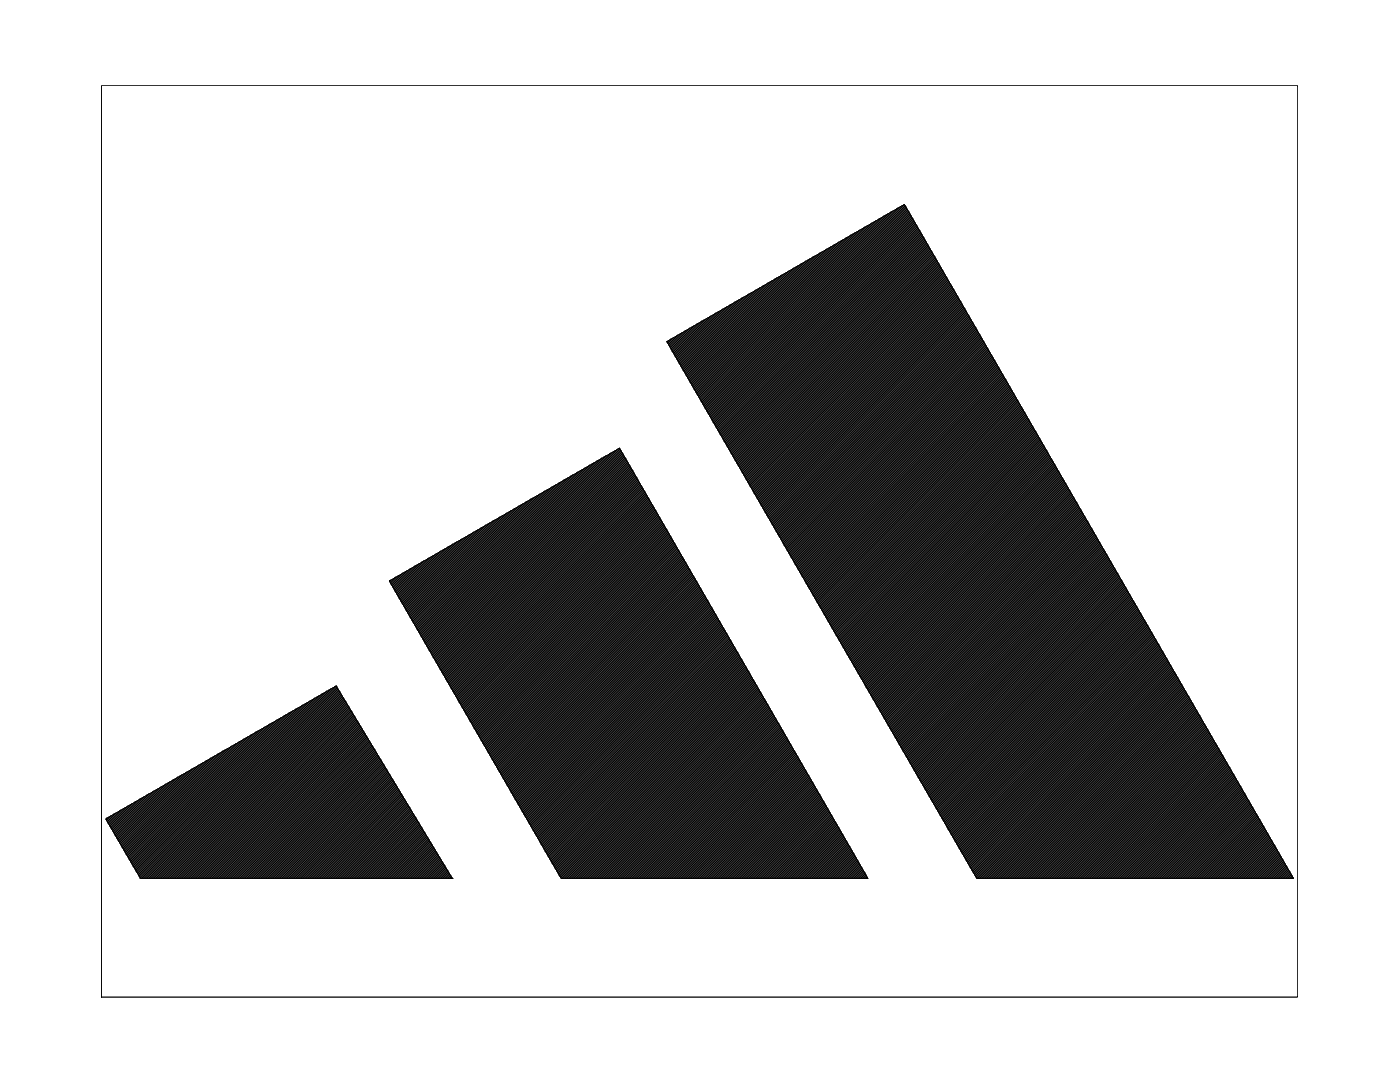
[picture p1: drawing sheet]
<svg xmlns="http://www.w3.org/2000/svg" width="279mm" height="216mm" viewBox="0 0 279 216" stroke-linecap="round" stroke-linejoin="round" font-family="sans-serif">
<!-- layer: 0 -->
<g fill="none" stroke="#000" stroke-width=".25">
<path d="M147.6 59.8l-12.3 12.3M148.4 59.3l-12.9 13M149.2 58.8l-13.6 13.7M150.1 58.4l-14.4 14.3M150.9 57.9l-15.1 15M151.7 57.4l-15.7 15.8M152.5 56.9l-16.4 16.5M153.4 56.5l-17.2 17.1M154.2 56l-17.9 17.8M155 55.5l-18.5 18.5M155.8 55l-19.2 19.3M156.7 54.5l-20 20"/>
<path d="M157.5 54.1l-20.6 20.6M158.3 53.6l-21.3 21.3M159.2 53.1l-22.1 22M160 52.6l-22.7 22.8M160.8 52.2l-23.4 23.4M161.6 51.7l-24.1 24.1M162.5 51.2l-24.9 24.8M163.3 50.7l-25.5 25.5M164.1 50.2l-26.2 26.3M164.9 49.8l-26.9 26.9M165.8 49.3l-27.7 27.6M166.6 48.8l-28.3 28.3"/>
<path d="M167.4 48.3l-29 29.1M168.2 47.9l-29.7 29.7M169.1 47.4l-30.5 30.4M169.9 46.9l-31.1 31.1M170.7 46.4l-31.8 31.9M171.5 46l-32.5 32.5M172.4 45.5l-33.2 33.2M173.2 45l-33.9 33.9M174 44.5l-34.6 34.6M174.8 44l-35.3 35.4M175.7 43.6l-36 36M176.5 43.1l-36.7 36.7"/>
<path d="M177.3 42.6l-37.4 37.4M178.1 42.1l-38 38.1M179 41.7l-38.8 38.8M179.8 41.2l-39.5 39.5M180.5 40.8l-40.1 40.1M180.6 41.1l-40 40M180.8 41.3l-40.1 40M180.9 41.5l-40.1 40.1M181 41.7l-40 40.1M181.2 41.9l-40.1 40.1M181.3 42.2l-40.1 40M181.4 42.4l-40.1 40"/>
<path d="M181.5 42.6l-40 40.1M181.7 42.8l-40.1 40.1M181.8 43.1l-40.1 40M181.9 43.3l-40.1 40M182 43.5l-40 40.1M182.2 43.7l-40.1 40.1M182.3 43.9l-40.1 40.1M182.4 44.2l-40 40M182.5 44.4l-40 40M182.7 44.6l-40.1 40.1M182.8 44.8l-40.1 40.1M182.9 45l-40 40.1"/>
<path d="M183.1 45.3l-40.1 40M183.2 45.5l-40.1 40.1M183.3 45.7l-40 40.1M183.5 45.9l-40.1 40.1M183.6 46.1l-40.1 40.1M183.7 46.4l-40.1 40M183.8 46.6l-40 40.1M184 46.8l-40.1 40.1M184.1 47l-40.1 40.1M184.2 47.2l-40 40.1M184.3 47.5l-40 40M184.5 47.7l-40.1 40.1"/>
<path d="M184.6 47.9l-40.1 40.1M184.7 48.1l-40 40.1M184.9 48.4l-40.1 40M185 48.6l-40.1 40M185.1 48.8l-40.1 40.1M185.2 49l-40 40.1M185.4 49.2l-40.1 40.1M185.5 49.5l-40.1 40M185.6 49.7l-40.1 40M185.7 49.9l-40 40.1M185.9 50.1l-40.1 40.1M186 50.4l-40.1 40"/>
<path d="M186.1 50.6l-40 40M186.3 50.8l-40.1 40.1M186.4 51l-40.1 40.1M186.5 51.2l-40.1 40.1M186.7 51.5l-40.1 40M186.8 51.7l-40.1 40M186.9 51.9l-40.1 40.1M187 52.1l-40 40.1M187.2 52.3l-40.1 40.1M187.3 52.6l-40.1 40M187.4 52.8l-40.1 40.1M187.5 53l-40 40.1"/>
<path d="M187.7 53.2l-40.1 40.1M187.8 53.4l-40.1 40.1M187.9 53.7l-40 40M188.1 53.9l-40.1 40.1M188.2 54.1l-40.1 40.1M188.3 54.3l-40.1 40.1M188.4 54.5l-40 40.1M188.6 54.8l-40.1 40M188.7 55l-40.1 40.1M188.8 55.2l-40.1 40.1M188.9 55.4l-40 40.1M189.1 55.7l-40.1 40"/>
<path d="M189.2 55.9l-40.1 40M189.3 56.1l-40 40.1M189.4 56.3l-40 40.1M189.6 56.6l-40.1 40M189.7 56.8l-40.1 40M189.9 57l-40.1 40M190 57.2l-40.1 40.1M190.1 57.4l-40.1 40.1M190.2 57.7l-40 40M190.4 57.9l-40.1 40M190.5 58.1l-40.1 40.1M190.6 58.3l-40.1 40.1"/>
<path d="M190.7 58.5l-40 40.1M190.9 58.8l-40.1 40M191 59l-40.1 40.1M191.1 59.2l-40 40.1M191.2 59.4l-40 40.1M191.4 59.6l-40.1 40.1M191.5 59.9l-40.1 40M133.1 68.2l47.4-27.4 77.6 134.5h-63.2zM133.5 67.9l-.3 .4M134.4 67.4l-1.1 1.1M135.2 67l-1.8 1.7M136 66.5l-2.5 2.4"/>
<path d="M136.8 66l-3.1 3.2M137.7 65.5l-3.9 3.9M138.5 65l-4.6 4.6M139.3 64.6l-5.2 5.2M140.2 64.1l-6 6M141 63.6l-6.7 6.7M141.8 63.1l-7.4 7.4M142.6 62.7l-8 8M143.5 62.2l-8.8 8.7M144.3 61.7l-9.5 9.5M145.1 61.2l-10.2 10.2M145.9 60.7l-10.8 10.9"/>
<path d="M146.8 60.3l-11.6 11.5M191.6 60.1l-40 40.1M191.8 60.3l-40.1 40.1M191.9 60.5l-40.1 40.1M192 60.7l-40.1 40.1M192.1 61l-40 40M192.3 61.2l-40.1 40.1M192.4 61.4l-40.1 40.1M192.5 61.6l-40.1 40.1M192.6 61.9l-40 40M192.8 62.1l-40.1 40.1M192.9 62.3l-40.1 40.1"/>
<path d="M193 62.5l-40 40.1M193.2 62.7l-40.1 40.1M193.3 63l-40.1 40M193.4 63.2l-40 40.1M193.6 63.4l-40.1 40.1M193.7 63.6l-40.1 40.1M193.8 63.9l-40.1 40M193.9 64.1l-40 40M194.1 64.3l-40.1 40.1M194.2 64.5l-40.1 40.1M194.3 64.7l-40.1 40.1M194.4 65l-40 40"/>
<path d="M194.6 65.2l-40.1 40M194.7 65.4l-40.1 40.1M194.8 65.6l-40 40.1M195 65.8l-40.1 40.1M195.1 66.1l-40.1 40M195.2 66.3l-40.1 40.1M195.3 66.5l-40 40.1M195.5 66.7l-40.1 40.1M195.6 67l-40.1 40M195.7 67.2l-40.1 40M195.8 67.4l-40 40.1M196 67.6l-40.1 40.1"/>
<path d="M196.1 67.8l-40.1 40.1M196.2 68.1l-40 40M196.3 68.3l-40 40.1M196.5 68.5l-40.1 40.1M196.6 68.7l-40.1 40.1M196.8 68.9l-40.1 40.1M196.9 69.2l-40.1 40M197 69.4l-40.1 40.1M197.1 69.6l-40 40.1M197.3 69.8l-40.1 40.1M197.4 70l-40.1 40.1M197.5 70.3l-40.1 40"/>
<path d="M197.6 70.5l-40 40.1M197.8 70.7l-40.1 40.1M197.9 70.9l-40.1 40.1M198 71.2l-40 40M198.1 71.4l-40 40M198.3 71.6l-40.1 40.1M198.4 71.8l-40.1 40.1M198.5 72.1l-40 40M198.7 72.3l-40.1 40M198.8 72.5l-40.1 40M198.9 72.7l-40.1 40.1M199 72.9l-40 40.1"/>
<path d="M199.2 73.2l-40.1 40M199.3 73.4l-40.1 40M199.4 73.6l-40.1 40.1M199.5 73.8l-40 40.1M199.7 74l-40.1 40.1M199.8 74.3l-40.1 40M199.9 74.5l-40 40.1M200.1 74.7l-40.1 40.1M200.2 74.9l-40.1 40.1M200.3 75.1l-40 40.1M200.5 75.4l-40.1 40M200.6 75.6l-40.1 40.1"/>
<path d="M200.7 75.8l-40.1 40.1M200.8 76l-40 40.1M201 76.2l-40.1 40.1M201.1 76.5l-40.1 40M201.2 76.7l-40.1 40.1M201.3 76.9l-40 40.1M201.5 77.1l-40.1 40.1M201.6 77.4l-40.1 40M201.7 77.6l-40 40M201.9 77.8l-40.1 40.1M202 78l-40.1 40.1M202.1 78.2l-40.1 40.1"/>
<path d="M202.2 78.5l-40 40M202.4 78.7l-40.1 40M202.5 78.9l-40.1 40.1M202.6 79.1l-40.1 40.1M202.7 79.4l-40 40M202.9 79.6l-40.1 40M203 79.8l-40.1 40.1M106.1 99.6l-24 23.9M106.9 99.1l-24.7 24.6M107.7 98.6l-25.4 25.4M108.5 98.1l-26 26.1M109.4 97.7l-26.8 26.7"/>
<path d="M110.2 97.2l-27.5 27.4M111 96.7l-28.1 28.2M111.9 96.2l-28.9 28.9M112.7 95.7l-29.6 29.6M113.5 95.3l-30.2 30.2M114.3 94.8l-30.9 31M115.2 94.3l-31.7 31.7M116 93.8l-32.4 32.4M116.8 93.4l-33 33M117.6 92.9l-33.7 33.7M118.5 92.4l-34.5 34.5M119.3 91.9l-35.2 35.2"/>
<path d="M120.1 91.5l-35.8 35.8M120.9 91l-36.5 36.5M121.8 90.5l-37.3 37.2M122.6 90l-37.9 38M123.4 89.5l-38.6 38.7M123.7 89.6l-38.8 38.8M123.9 89.8l-38.9 38.8M124 90l-38.8 38.8M124.1 90.3l-38.8 38.8M124.2 90.5l-38.8 38.8M124.4 90.7l-38.9 38.8M124.5 90.9l-38.8 38.8"/>
<path d="M124.6 91.1l-38.8 38.8M124.7 91.4l-38.8 38.8M124.9 91.6l-38.8 38.8M125 91.8l-38.8 38.8M125.1 92l-38.8 38.8M125.3 92.2l-38.8 38.9M125.4 92.5l-38.8 38.8M125.5 92.7l-38.8 38.8M125.7 92.9l-38.9 38.8M125.8 93.1l-38.8 38.8M125.9 93.3l-38.8 38.9M126 93.6l-38.8 38.8"/>
<path d="M126.2 93.8l-38.9 38.8M126.3 94l-38.8 38.8M126.4 94.2l-38.8 38.9M126.5 94.4l-38.8 38.9M126.7 94.7l-38.9 38.8M126.8 94.9l-38.8 38.8M126.9 95.1l-38.8 38.8M127 95.3l-38.8 38.9M127.2 95.6l-38.8 38.8M127.3 95.8l-38.8 38.8M127.4 96l-38.8 38.8M127.6 96.2l-38.9 38.8"/>
<path d="M127.7 96.4l-38.8 38.9M127.8 96.7l-38.8 38.8M127.9 96.9l-38.8 38.8M128.1 97.1l-38.9 38.8M128.2 97.3l-38.8 38.8M128.3 97.6l-38.8 38.8M128.4 97.8l-38.8 38.8M128.6 98l-38.8 38.8M128.7 98.2l-38.8 38.8M128.8 98.4l-38.8 38.8M129 98.7l-38.8 38.8M129.1 98.9l-38.8 38.8"/>
<path d="M129.2 99.1l-38.8 38.8M129.4 99.3l-38.9 38.8M129.5 99.5l-38.8 38.9M129.6 99.8l-38.8 38.8M129.7 100l-38.8 38.8M203.1 80l-40 40.1M203.2 80.2l-40 40.1M203.4 80.5l-40.1 40M203.5 80.7l-40 40M203.7 80.9l-40.1 40.1M203.8 81.1l-40.1 40.1M203.9 81.3l-40.1 40.1"/>
<path d="M204 81.6l-40 40M204.2 81.8l-40.1 40.1M204.3 82l-40.1 40.1M204.4 82.2l-40.1 40.1M204.5 82.4l-40 40.1M204.7 82.7l-40.1 40M204.8 82.9l-40.1 40.1M204.9 83.1l-40 40.1M205 83.3l-40 40.1M205.2 83.5l-40.1 40.1M205.3 83.8l-40.1 40M205.4 84l-40 40.1"/>
<path d="M205.6 84.2l-40.1 40.1M205.7 84.4l-40.1 40.1M205.8 84.7l-40.1 40M205.9 84.9l-40 40M206.1 85.1l-40.1 40.1M206.2 85.3l-40.1 40.1M206.3 85.5l-40 40.1M206.4 85.8l-40 40M206.6 86l-40.1 40M206.7 86.2l-40.1 40.1M206.8 86.4l-40 40.1M207 86.7l-40.1 40"/>
<path d="M207.1 86.9l-40.1 40M207.2 87.1l-40 40.1M207.4 87.3l-40.1 40.1M207.5 87.5l-40.1 40.1M207.6 87.8l-40.1 40M207.7 88l-40 40M207.9 88.2l-40.1 40.1M208 88.4l-40.1 40.1M208.1 88.6l-40.1 40.1M208.2 88.9l-40 40M208.4 89.1l-40.1 40.1M208.5 89.3l-40.1 40.1"/>
<path d="M208.6 89.5l-40 40.1M208.8 89.7l-40.1 40.1M208.9 90l-40.1 40M209 90.2l-40.1 40.1M209.1 90.4l-40 40.1M209.3 90.6l-40.1 40.1M209.4 90.8l-40.1 40.1M209.5 91.1l-40.1 40M209.6 91.3l-40 40.1M209.8 91.5l-40.1 40.1M209.9 91.7l-40.1 40.1M210 92l-40 40"/>
<path d="M210.2 92.2l-40.1 40M210.3 92.4l-40.1 40.1M210.4 92.6l-40 40.1M210.6 92.9l-40.1 40M210.7 93.1l-40.1 40M210.8 93.3l-40.1 40.1M210.9 93.5l-40 40.1M211.1 93.7l-40.1 40.1M211.2 94l-40.1 40M211.3 94.2l-40.1 40M211.4 94.4l-40 40.1M211.6 94.6l-40.1 40.1"/>
<path d="M211.7 94.8l-40.1 40.1M211.8 95.1l-40 40M211.9 95.3l-40 40.1M212.1 95.5l-40.1 40.1M212.2 95.7l-40.1 40.1M212.3 95.9l-40 40.1M212.5 96.2l-40.1 40M212.6 96.4l-40.1 40.1M212.7 96.6l-40.1 40.1M212.8 96.8l-40 40.1M213 97l-40.1 40.1M213.1 97.3l-40.1 40.1"/>
<path d="M213.2 97.5l-40 40.1M213.3 97.7l-40 40.1M213.5 97.9l-40.1 40.1M213.6 98.2l-40.1 40M213.7 98.4l-40 40.1M213.9 98.6l-40.1 40.1M214 98.8l-40.1 40.1M214.1 99l-40 40.1M214.3 99.3l-40.1 40M214.4 99.5l-40.1 40.1M214.5 99.7l-40.1 40.1M214.6 99.9l-40 40.1"/>
<path d="M77.7 115.9l45.9-26.5 49.6 85.9h-61.2zM78 115.8l-.2 .2M78.8 115.3l-.9 .9M79.6 114.8l-1.6 1.6M80.5 114.3l-2.4 2.4M81.3 113.9l-3 3M82.1 113.4l-3.7 3.7M82.9 112.9l-4.4 4.4M83.8 112.4l-5.2 5.2M84.6 112l-5.8 5.8M85.4 111.5l-6.5 6.5M86.2 111l-7.2 7.2"/>
<path d="M87.1 110.5l-7.9 7.9M87.9 110l-8.6 8.7M88.7 109.6l-9.3 9.3M89.5 109.1l-9.9 10M90.4 108.6l-10.7 10.7M91.2 108.1l-11.4 11.4M92 107.7l-12.1 12.1M92.8 107.2l-12.7 12.8M93.7 106.7l-13.5 13.5M94.5 106.2l-14.2 14.2M95.3 105.8l-14.9 14.9M96.1 105.3l-15.5 15.6"/>
<path d="M97 104.8l-16.3 16.3M97.8 104.3l-17 17M98.6 103.8l-17.7 17.7M99.5 103.4l-18.4 18.4M100.3 102.9l-19.1 19.1M101.1 102.4l-19.8 19.8M101.9 101.9l-20.4 20.5M102.8 101.5l-21.2 21.1M103.6 101l-21.9 21.9M104.4 100.5l-22.6 22.6M105.2 100l-23.2 23.3M129.9 100.2l-38.9 38.8"/>
<path d="M130 100.4l-38.8 38.8M130.1 100.6l-38.8 38.9M130.2 100.9l-38.8 38.8M130.4 101.1l-38.8 38.8M130.5 101.3l-38.8 38.8M130.6 101.5l-38.8 38.9M130.8 101.7l-38.9 38.9M130.9 102l-38.8 38.8M131 102.2l-38.8 38.8M131.1 102.4l-38.8 38.8M131.3 102.6l-38.9 38.9M131.4 102.9l-38.8 38.8"/>
<path d="M131.5 103.1l-38.8 38.8M131.6 103.3l-38.8 38.8M131.8 103.5l-38.8 38.8M131.9 103.7l-38.8 38.9M132 104l-38.8 38.8M132.2 104.2l-38.8 38.8M132.3 104.4l-38.8 38.8M132.4 104.6l-38.8 38.8M132.6 104.9l-38.9 38.8M132.7 105.1l-38.8 38.8M132.8 105.3l-38.8 38.8M132.9 105.5l-38.8 38.8"/>
<path d="M133.1 105.7l-38.9 38.8M133.2 106l-38.8 38.8M133.3 106.2l-38.8 38.8M133.4 106.4l-38.8 38.8M133.6 106.6l-38.9 38.8M133.7 106.8l-38.8 38.9M133.8 107.1l-38.8 38.8M133.9 107.3l-38.8 38.8M134.1 107.5l-38.8 38.8M134.2 107.7l-38.8 38.9M134.3 108l-38.8 38.8M134.5 108.2l-38.9 38.8"/>
<path d="M134.6 108.4l-38.8 38.8M134.7 108.6l-38.8 38.8M134.8 108.8l-38.8 38.9M135 109.1l-38.8 38.8M135.1 109.3l-38.8 38.8M135.2 109.5l-38.8 38.8M135.4 109.7l-38.9 38.8M135.5 109.9l-38.8 38.9M135.6 110.2l-38.8 38.8M135.7 110.4l-38.8 38.8M135.9 110.6l-38.8 38.8M136 110.8l-38.8 38.8"/>
<path d="M136.1 111.1l-38.8 38.8M136.3 111.3l-38.9 38.8M136.4 111.5l-38.8 38.8M136.5 111.7l-38.8 38.8M136.6 111.9l-38.8 38.8M136.8 112.2l-38.9 38.8M136.9 112.4l-38.8 38.8M137 112.6l-38.8 38.8M137.1 112.8l-38.8 38.8M137.3 113.1l-38.8 38.7M137.4 113.3l-38.8 38.8M137.5 113.5l-38.8 38.8"/>
<path d="M137.7 113.7l-38.9 38.8M137.8 113.9l-38.8 38.8M137.9 114.2l-38.8 38.8M138 114.4l-38.8 38.8M138.2 114.6l-38.9 38.8M138.3 114.8l-38.8 38.8M138.4 115l-38.8 38.9M138.5 115.3l-38.8 38.8M138.7 115.5l-38.8 38.8M138.8 115.7l-38.8 38.8M138.9 115.9l-38.8 38.8M139.1 116.1l-38.8 38.9"/>
<path d="M139.2 116.4l-38.8 38.8M139.3 116.6l-38.8 38.8M139.5 116.8l-38.9 38.8M139.6 117l-38.8 38.9M139.7 117.2l-38.8 38.9M139.8 117.5l-38.8 38.8M140 117.7l-38.9 38.8M140.1 117.9l-38.8 38.8M140.2 118.1l-38.8 38.9M140.3 118.4l-38.8 38.8M140.5 118.6l-38.9 38.8M140.6 118.8l-38.8 38.8"/>
<path d="M140.7 119l-38.8 38.8M140.9 119.2l-38.9 38.9M141 119.5l-38.8 38.8M141.1 119.7l-38.8 38.8M141.2 119.9l-38.8 38.8M214.8 100.2l-40.1 40M214.9 100.4l-40.1 40M215 100.6l-40.1 40.1M215.1 100.8l-40 40.1M215.3 101l-40.1 40.1M215.4 101.3l-40.1 40M215.5 101.5l-40 40"/>
<path d="M215.7 101.7l-40.1 40.1M215.8 101.9l-40.1 40.1M215.9 102.2l-40.1 40M216 102.4l-40 40M216.2 102.6l-40.1 40.1M216.3 102.8l-40.1 40.1M216.4 103l-40.1 40.1M216.5 103.3l-40 40M216.7 103.5l-40.1 40M216.8 103.7l-40.1 40.1M216.9 103.9l-40 40.1M217.1 104.1l-40.1 40.1"/>
<path d="M217.2 104.4l-40.1 40M217.3 104.6l-40 40.1M217.5 104.8l-40.1 40.1M217.6 105l-40.1 40.1M217.7 105.2l-40.1 40.1M217.8 105.5l-40 40M218 105.7l-40.1 40.1M218.1 105.9l-40.1 40.1M218.2 106.1l-40.1 40.1M218.3 106.3l-40 40.1M218.5 106.6l-40.1 40M218.6 106.8l-40.1 40.1"/>
<path d="M218.7 107l-40 40.1M218.8 107.2l-40 40.1M219 107.5l-40.1 40M219.1 107.7l-40.1 40M219.2 107.9l-40 40.1M219.4 108.1l-40.1 40.1M219.5 108.4l-40.1 40M219.6 108.6l-40.1 40M219.7 108.8l-40 40M219.9 109l-40.1 40.1M220 109.2l-40.1 40.1M220.1 109.5l-40 40"/>
<path d="M220.3 109.7l-40.1 40M220.4 109.9l-40.1 40.1M220.5 110.1l-40 40.1M220.6 110.3l-40 40.1M220.8 110.6l-40.1 40M220.9 110.8l-40.1 40.1M221 111l-40 40.1M221.2 111.2l-40.1 40.1M221.3 111.4l-40.1 40.1M221.4 111.7l-40.1 40M221.5 111.9l-40 40.1M221.7 112.1l-40.1 40.1"/>
<path d="M221.8 112.3l-40.1 40.1M221.9 112.5l-40.1 40.1M222 112.8l-40 40M222.2 113l-40.1 40.1M222.3 113.2l-40.1 40.1M222.4 113.4l-40 40.1M222.6 113.7l-40.1 40M222.7 113.9l-40.1 40M222.8 114.1l-40.1 40.1M222.9 114.3l-40 40.1M223.1 114.5l-40.1 40.1M223.2 114.8l-40.1 40"/>
<path d="M223.3 115l-40.1 40M223.4 115.2l-40 40.1M223.6 115.4l-40.1 40.1M223.7 115.7l-40.1 40M223.8 115.9l-40 40M224 116.1l-40.1 40M224.1 116.3l-40.1 40.1M224.2 116.5l-40 40.1M224.4 116.8l-40.1 40M224.5 117l-40.1 40M224.6 117.2l-40.1 40.1M224.7 117.4l-40 40.1"/>
<path d="M224.9 117.6l-40.1 40.1M225 117.9l-40.1 40M225.1 118.1l-40.1 40.1M225.2 118.3l-40 40.1M225.4 118.5l-40.1 40.1M225.5 118.7l-40.1 40.1M225.6 119l-40 40M225.7 119.2l-40 40.1M225.9 119.4l-40.1 40.1M226 119.6l-40.1 40.1M226.1 119.8l-40 40.1M61.9 139.8l-34.4 34.5"/>
<path d="M62.8 139.4l-35.2 35.1M63.6 138.9l-35.9 35.9M64.4 138.4l-36.5 36.6M65.2 137.9l-37.2 37.3M66.1 137.5l-37.8 37.8M66.9 137l-38.3 38.3M67.2 137.1l-38.2 38.2M67.3 137.3l-38 38M67.4 137.5l-37.7 37.8M67.6 137.7l-37.6 37.6M67.7 137.9l-37.3 37.4M67.8 138.1l-37.1 37.2"/>
<path d="M68 138.3l-36.9 37M68.1 138.6l-36.7 36.7M68.2 138.8l-36.4 36.5M68.4 139l-36.3 36.3M68.5 139.2l-36 36.1M68.6 139.4l-35.8 35.9M68.8 139.7l-35.6 35.6M68.9 139.9l-35.4 35.4M141.4 120.1l-38.9 38.8M141.5 120.4l-38.8 38.8M141.6 120.6l-38.8 38.8M141.7 120.8l-38.8 38.8"/>
<path d="M141.9 121l-38.8 38.8M142 121.2l-38.8 38.8M142.1 121.5l-38.8 38.8M142.3 121.7l-38.9 38.8M142.4 121.9l-38.8 38.8M142.5 122.1l-38.8 38.8M142.6 122.3l-38.8 38.9M142.8 122.6l-38.8 38.8M142.9 122.8l-38.8 38.8M143 123l-38.8 38.8M143.2 123.2l-38.9 38.9M143.3 123.4l-38.8 38.9"/>
<path d="M143.4 123.7l-38.8 38.8M143.5 123.9l-38.8 38.8M143.7 124.1l-38.9 38.8M143.8 124.3l-38.8 38.9M143.9 124.5l-38.8 38.9M144 124.8l-38.8 38.8M144.2 125l-38.8 38.8M144.3 125.2l-38.8 38.8M144.4 125.4l-38.8 38.9M144.6 125.7l-38.9 38.8M144.7 125.9l-38.8 38.8M144.8 126.1l-38.8 38.8"/>
<path d="M144.9 126.3l-38.8 38.8M145.1 126.6l-38.8 38.8M145.2 126.8l-38.8 38.8M145.3 127l-38.8 38.8M145.5 127.2l-38.9 38.8M145.6 127.4l-38.8 38.8M145.7 127.7l-38.8 38.8M145.8 127.9l-38.8 38.8M146 128.1l-38.8 38.8M146.1 128.3l-38.8 38.8M146.2 128.5l-38.8 38.8M146.4 128.8l-38.9 38.8"/>
<path d="M146.5 129l-38.8 38.8M146.6 129.2l-38.8 38.8M146.7 129.4l-38.8 38.8M146.9 129.6l-38.9 38.9M147 129.9l-38.8 38.8M147.1 130.1l-38.8 38.8M147.2 130.3l-38.8 38.8M147.4 130.5l-38.9 38.9M147.5 130.7l-38.8 38.9M147.6 131l-38.8 38.8M147.8 131.2l-38.9 38.8M147.9 131.4l-38.8 38.8"/>
<path d="M148 131.6l-38.8 38.9M148.1 131.9l-38.8 38.8M148.3 132.1l-38.9 38.8M148.4 132.3l-38.8 38.8M148.5 132.5l-38.8 38.8M148.6 132.7l-38.8 38.9M148.8 133l-38.8 38.8M148.9 133.2l-38.8 38.8M149 133.4l-38.8 38.8M149.2 133.6l-38.9 38.8M149.3 133.9l-38.8 38.8M149.4 134.1l-38.8 38.8"/>
<path d="M149.5 134.3l-38.8 38.8M149.7 134.5l-38.8 38.8M149.8 134.7l-38.8 38.8M149.9 135l-38.8 38.8M150.1 135.2l-38.9 38.8M150.2 135.4l-38.8 38.8M150.3 135.6l-38.8 38.8M150.4 135.8l-38.8 38.9M150.6 136.1l-38.9 38.8M150.7 136.3l-38.8 38.8M150.8 136.5l-38.7 38.8M150.9 136.7l-38.5 38.6"/>
<path d="M151.1 136.9l-38.3 38.4M151.2 137.2l-38.1 38.1M151.3 137.4l-37.8 37.9M151.5 137.6l-37.7 37.7M151.6 137.8l-37.4 37.5M151.7 138l-37.2 37.3M151.8 138.3l-36.9 37M152 138.5l-36.8 36.8M152.1 138.7l-36.5 36.6M152.2 138.9l-36.3 36.4M152.4 139.2l-36.1 36.1M152.5 139.4l-35.9 35.9"/>
<path d="M152.6 139.6l-35.6 35.7M152.7 139.8l-35.4 35.5M226.3 120.1l-40.1 40M226.4 120.3l-40.1 40.1M226.5 120.5l-40.1 40.1M226.6 120.7l-40 40.1M226.8 121l-40.1 40M226.9 121.2l-40.1 40M227 121.4l-40 40.1M227.2 121.6l-40.1 40.1M227.3 121.8l-40.1 40.1M227.4 122.1l-40 40"/>
<path d="M227.5 122.3l-40 40M227.7 122.5l-40.1 40.1M227.8 122.7l-40.1 40.1M227.9 123l-40 40M228.1 123.2l-40.1 40M228.2 123.4l-40.1 40.1M228.3 123.6l-40.1 40.1M228.4 123.8l-40 40.1M228.6 124.1l-40.1 40M228.7 124.3l-40.1 40M228.8 124.5l-40 40.1M228.9 124.7l-40 40.1"/>
<path d="M229.1 124.9l-40.1 40.1M229.2 125.2l-40.1 40M229.3 125.4l-40 40.1M229.5 125.6l-40.1 40.1M229.6 125.8l-40.1 40.1M229.7 126l-40.1 40.1M229.8 126.3l-40 40M230 126.5l-40.1 40.1M230.1 126.7l-40.1 40.1M230.2 126.9l-40.1 40.1M230.3 127.1l-40 40.1M230.5 127.4l-40.1 40"/>
<path d="M230.6 127.6l-40.1 40.1M230.7 127.8l-40 40.1M230.9 128l-40.1 40.1M231 128.3l-40.1 40M231.1 128.5l-40 40.1M231.3 128.7l-40.1 40.1M231.4 128.9l-40.1 40.1M231.5 129.2l-40.1 40M231.6 129.4l-40 40M231.8 129.6l-40.1 40.1M231.9 129.8l-40.1 40.1M232 130l-40.1 40.1"/>
<path d="M232.1 130.3l-40 40M232.3 130.5l-40.1 40M232.4 130.7l-40.1 40.1M232.5 130.9l-40 40.1M232.6 131.1l-40 40.1M232.8 131.4l-40.1 40M232.9 131.6l-40.1 40M233 131.8l-40 40.1M233.2 132l-40.1 40.1M233.3 132.2l-40.1 40.1M233.4 132.5l-40.1 40M233.5 132.7l-40 40.1"/>
<path d="M233.7 132.9l-40.1 40.1M233.8 133.1l-40.1 40.1M233.9 133.4l-40 40M234.1 133.6l-40.1 40.1M234.2 133.8l-40.1 40.1M234.3 134l-40 40.1M234.4 134.2l-40 40.1M234.6 134.5l-40.1 40M234.7 134.7l-40.1 40.1M234.8 134.9l-40 40.1M235 135.1l-40.1 40.1M235.1 135.3l-39.9 40"/>
<path d="M235.2 135.6l-39.7 39.7M235.3 135.8l-39.4 39.5M235.5 136l-39.3 39.3M235.6 136.2l-39 39.1M235.7 136.5l-38.8 38.8M235.8 136.7l-38.5 38.6M236 136.9l-38.4 38.4M236.1 137.1l-38.1 38.2M236.2 137.3l-37.9 38M236.4 137.6l-37.7 37.7M236.5 137.8l-37.5 37.5M236.6 138l-37.2 37.3"/>
<path d="M236.7 138.2l-37 37.1M236.9 138.5l-36.8 36.8M237 138.7l-36.6 36.6M237.1 138.9l-36.3 36.4M237.3 139.1l-36.2 36.2M237.4 139.3l-35.9 36M237.5 139.6l-35.7 35.7M237.6 139.8l-35.5 35.5M237.8 140l-35.3 35.3M27.2 159.9l-5.1 5.2M28.1 159.4l-5.9 5.9M28.9 158.9l-6.6 6.6"/>
<path d="M29.7 158.5l-7.2 7.2M30.6 158l-8 7.9M31.4 157.5l-8.7 8.7M32.2 157l-9.4 9.4M33 156.5l-10 10.1M33.9 156.1l-10.8 10.7M34.7 155.6l-11.5 11.4M35.5 155.1l-12.1 12.2M36.3 154.6l-12.8 12.9M37.2 154.2l-13.6 13.5M38 153.7l-14.3 14.2M38.8 153.2l-14.9 14.9"/>
<path d="M39.6 152.7l-15.6 15.7M40.5 152.3l-16.4 16.3M41.3 151.8l-17 17M42.1 151.3l-17.7 17.7M42.9 150.8l-18.4 18.4M43.8 150.3l-19.2 19.2M44.6 149.9l-19.8 19.8M45.4 149.4l-20.5 20.5M46.2 148.9l-21.2 21.2M47.1 148.4l-21.9 21.9M47.9 148l-22.6 22.6M48.7 147.5l-23.3 23.3"/>
<path d="M49.5 147l-24 24M50.4 146.5l-24.7 24.7M51.2 146.1l-25.4 25.4M52 145.6l-26.1 26.1M52.8 145.1l-26.7 26.8M53.7 144.6l-27.5 27.5M54.5 144.1l-28.2 28.2M55.3 143.7l-28.9 28.9M56.1 143.2l-29.5 29.6M57 142.7l-30.3 30.3M57.8 142.2l-31 31M58.6 141.8l-31.6 31.6"/>
<path d="M59.5 141.3l-32.4 32.4M60.3 140.8l-33.1 33.1M61.1 140.3l-33.8 33.8M69 140.1l-35.1 35.2M69.2 140.3l-35 35M69.3 140.5l-34.7 34.8M69.4 140.8l-34.5 34.5M69.5 141l-34.3 34.3M69.7 141.2l-34.1 34.1M69.8 141.4l-33.9 33.9M69.9 141.6l-33.6 33.7M70.1 141.8l-33.5 33.5"/>
<path d="M70.2 142l-33.2 33.3M70.3 142.3l-33 33M70.5 142.5l-32.8 32.8M70.6 142.7l-32.6 32.6M70.7 142.9l-32.3 32.4M70.9 143.2l-32.2 32.1M71 143.4l-31.9 31.9M71.1 143.6l-31.7 31.7M71.3 143.8l-31.5 31.5M71.4 144l-31.3 31.3M71.5 144.2l-31 31.1M71.7 144.4l-30.9 30.9"/>
<path d="M71.8 144.7l-30.6 30.6M71.9 144.9l-30.4 30.4M72 145.1l-30.1 30.2M72.2 145.3l-30 30M72.3 145.5l-29.7 29.8M72.4 145.8l-29.5 29.5M72.6 146l-29.3 29.3M72.7 146.2l-29.1 29.1M72.8 146.4l-28.8 28.9M73 146.6l-28.7 28.7M73.1 146.9l-28.4 28.4M73.2 147.1l-28.2 28.2"/>
<path d="M73.3 147.3l-27.9 28M73.5 147.5l-27.8 27.8M73.6 147.7l-27.5 27.6M73.8 147.9l-27.4 27.4M73.9 148.1l-27.1 27.2M74 148.4l-26.9 26.9M74.2 148.6l-26.7 26.7M74.3 148.8l-26.5 26.5M74.4 149l-26.2 26.3M74.5 149.2l-26 26.1M74.7 149.5l-25.8 25.8M74.8 149.7l-25.6 25.6"/>
<path d="M74.9 149.9l-25.3 25.4M75.1 150.1l-25.2 25.2M75.2 150.3l-24.9 25M75.3 150.6l-24.7 24.7M75.5 150.8l-24.5 24.5M75.6 151l-24.3 24.3M75.7 151.2l-24 24.1M75.8 151.4l-23.8 23.9M76 151.6l-23.6 23.7M76.1 151.8l-23.4 23.5M76.2 152.1l-23.1 23.2M76.4 152.3l-23 23"/>
<path d="M76.5 152.5l-22.8 22.8M76.7 152.7l-22.6 22.6M76.8 153l-22.4 22.3M76.9 153.2l-22.1 22.1M77 153.4l-21.9 21.9M77.2 153.6l-21.7 21.7M77.3 153.8l-21.5 21.5M77.4 154l-21.2 21.3M77.6 154.2l-21.1 21.1M77.7 154.5l-20.8 20.8M77.8 154.7l-20.6 20.6M78 154.9l-20.4 20.4"/>
<path d="M78.1 155.1l-20.2 20.2M78.2 155.3l-19.9 20M78.3 155.6l-19.7 19.7M78.5 155.8l-19.5 19.5M78.6 156l-19.3 19.3M78.7 156.2l-19 19.1M78.9 156.4l-18.9 18.9M79 156.7l-18.6 18.6M79.1 156.9l-18.4 18.4M79.3 157.1l-18.2 18.2M79.4 157.3l-18 18M79.5 157.5l-17.7 17.8"/>
<path d="M79.7 157.7l-17.6 17.6M79.8 157.9l-17.3 17.4M79.9 158.2l-17.1 17.1M80.1 158.4l-16.9 16.9M80.2 158.6l-16.7 16.7M80.3 158.8l-16.4 16.5M80.5 159l-16.3 16.3M80.6 159.3l-16 16M80.7 159.5l-15.8 15.8M80.8 159.7l-15.5 15.6M81 159.9l-15.4 15.4M152.9 140l-35.2 35.3"/>
<path d="M153 140.3l-35 35M153.1 140.5l-34.8 34.8M153.3 140.7l-34.6 34.6M153.4 140.9l-34.4 34.4M153.5 141.2l-34.1 34.1M153.6 141.4l-33.9 33.9M153.8 141.6l-33.7 33.7M153.9 141.8l-33.5 33.5M154 142l-33.2 33.3M154.1 142.3l-33 33M154.3 142.5l-32.8 32.8M154.4 142.7l-32.6 32.6"/>
<path d="M154.5 142.9l-32.3 32.4M154.7 143.2l-32.2 32.1M154.8 143.4l-31.9 31.9M154.9 143.6l-31.7 31.7M155 143.8l-31.4 31.5M155.2 144l-31.3 31.3M155.3 144.3l-31 31M155.4 144.5l-30.8 30.8M155.6 144.7l-30.6 30.6M155.7 144.9l-30.4 30.4M155.8 145.1l-30.1 30.2M155.9 145.4l-29.9 29.9"/>
<path d="M156.1 145.6l-29.7 29.7M156.2 145.8l-29.5 29.5M156.3 146l-29.2 29.3M156.4 146.2l-29 29.1M156.6 146.5l-28.8 28.8M156.7 146.7l-28.6 28.6M156.8 146.9l-28.3 28.4M157 147.1l-28.2 28.2M157.1 147.4l-27.9 27.9M157.2 147.6l-27.7 27.7M157.3 147.8l-27.4 27.5M157.5 148l-27.3 27.3"/>
<path d="M157.6 148.2l-27 27.1M157.7 148.5l-26.8 26.8M157.8 148.7l-26.5 26.6M158 148.9l-26.4 26.4M158.1 149.1l-26.1 26.2M158.2 149.4l-25.9 25.9M158.4 149.6l-25.7 25.7M158.5 149.8l-25.5 25.5M158.6 150l-25.2 25.3M158.7 150.2l-25 25.1M158.9 150.5l-24.8 24.8M159 150.7l-24.6 24.6"/>
<path d="M159.1 150.9l-24.3 24.4M159.3 151.1l-24.2 24.2M159.4 151.3l-23.9 24M159.5 151.6l-23.7 23.7M159.6 151.8l-23.4 23.5M159.8 152l-23.3 23.3M159.9 152.2l-23.1 23.1M160 152.4l-22.8 22.9M160.2 152.7l-22.7 22.6M160.3 152.9l-22.4 22.4M160.4 153.1l-22.2 22.2M160.5 153.3l-21.9 22"/>
<path d="M160.7 153.5l-21.8 21.8M160.8 153.8l-21.5 21.5M160.9 154l-21.3 21.3M161 154.2l-21 21.1M161.2 154.4l-20.9 20.9M161.3 154.7l-20.6 20.6M161.4 154.9l-20.4 20.4M161.6 155.1l-20.2 20.2M161.7 155.3l-20 20M161.8 155.5l-19.7 19.8M161.9 155.8l-19.5 19.5M162.1 156l-19.3 19.3"/>
<path d="M162.2 156.2l-19.1 19.1M162.3 156.4l-18.8 18.9M162.5 156.7l-18.7 18.6M162.6 156.9l-18.4 18.4M162.7 157.1l-18.2 18.2M162.8 157.3l-17.9 18M163 157.5l-17.8 17.8M163.1 157.8l-17.5 17.5M163.2 158l-17.3 17.3M163.4 158.2l-17.1 17.1M163.5 158.4l-16.9 16.9M163.6 158.6l-16.6 16.7"/>
<path d="M163.7 158.9l-16.4 16.4M163.9 159.1l-16.2 16.2M164 159.3l-16 16M164.1 159.5l-15.7 15.8M164.2 159.7l-15.5 15.6M164.4 160l-15.3 15.3M237.9 140.2l-35.1 35.1M238 140.4l-34.8 34.9M238.2 140.7l-34.7 34.6M238.3 140.9l-34.4 34.4M238.4 141.1l-34.2 34.2M238.5 141.3l-33.9 34"/>
<path d="M238.7 141.5l-33.8 33.8M238.8 141.8l-33.5 33.5M238.9 142l-33.3 33.3M239 142.2l-33 33.1M239.2 142.4l-32.9 32.9M239.3 142.6l-32.6 32.7M239.4 142.9l-32.4 32.4M239.6 143.1l-32.2 32.2M239.7 143.3l-32 32M239.8 143.5l-31.7 31.8M239.9 143.8l-31.5 31.5M240.1 144l-31.3 31.3"/>
<path d="M240.2 144.2l-31.1 31.1M240.3 144.4l-30.8 30.9M240.4 144.7l-30.6 30.6M240.6 144.9l-30.4 30.4M240.7 145.1l-30.2 30.2M240.8 145.3l-29.9 30M241 145.5l-29.8 29.8M241.1 145.8l-29.5 29.5M241.2 146l-29.3 29.3M241.3 146.2l-29 29.1M241.5 146.4l-28.9 28.9M241.6 146.6l-28.6 28.7"/>
<path d="M241.7 146.9l-28.4 28.4M241.9 147.1l-28.2 28.2M242 147.3l-28 28M242.1 147.5l-27.7 27.8M242.2 147.7l-27.5 27.6M242.4 148l-27.3 27.3M242.5 148.2l-27.1 27.1M242.6 148.4l-26.8 26.9M242.7 148.6l-26.6 26.7M242.9 148.8l-26.4 26.5M243 149.1l-26.2 26.2M243.1 149.3l-25.9 26"/>
<path d="M243.3 149.5l-25.8 25.8M243.4 149.7l-25.5 25.6M243.5 149.9l-25.3 25.4M243.6 150.2l-25 25.1M243.8 150.4l-24.9 24.9M243.9 150.6l-24.6 24.7M244 150.8l-24.4 24.5M244.2 151.1l-24.3 24.2M244.3 151.3l-24 24M244.4 151.5l-23.8 23.8M244.5 151.7l-23.5 23.6M244.7 152l-23.4 23.3"/>
<path d="M244.8 152.2l-23.1 23.1M244.9 152.4l-22.9 22.9M245.1 152.6l-22.7 22.7M245.2 152.8l-22.5 22.5M245.3 153.1l-22.2 22.2M245.4 153.3l-22 22M245.6 153.5l-21.8 21.8M245.7 153.7l-21.6 21.6M245.8 153.9l-21.3 21.4M245.9 154.2l-21.1 21.1M246.1 154.4l-20.9 20.9M246.2 154.6l-20.7 20.7"/>
<path d="M246.3 154.8l-20.4 20.5M246.5 155l-20.3 20.3M246.6 155.3l-20 20M246.7 155.5l-19.8 19.8M246.8 155.7l-19.5 19.6M247 155.9l-19.4 19.4M247.1 156.1l-19.1 19.2M247.2 156.4l-18.9 18.9M247.4 156.6l-18.7 18.7M247.5 156.8l-18.5 18.5M247.6 157l-18.2 18.3M247.7 157.3l-18 18"/>
<path d="M247.9 157.5l-17.8 17.8M248 157.7l-17.6 17.6M248.1 157.9l-17.3 17.4M248.2 158.1l-17.1 17.2M248.4 158.4l-16.9 16.9M248.5 158.6l-16.7 16.7M248.6 158.8l-16.4 16.5M248.8 159l-16.3 16.3M248.9 159.3l-16 16M249 159.5l-15.8 15.8M249.1 159.7l-15.5 15.6M249.3 159.9l-15.4 15.4"/>
<path d="M21.1 163.4l46-26.5 23.1 38.4h-62.2zM21.4 163.2l-.2 .3M22.3 162.8l-1 .9M23.1 162.3l-1.7 1.7M23.9 161.8l-2.3 2.4M24.8 161.3l-3.1 3.1M25.6 160.8l-3.8 3.8M26.4 160.4l-4.5 4.4M81.1 160.1l-15.1 15.2M81.2 160.3l-14.9 15M81.4 160.6l-14.7 14.7M81.5 160.8l-14.5 14.5"/>
<path d="M81.6 161l-14.2 14.3M81.8 161.2l-14.1 14.1M81.9 161.4l-13.8 13.9M82 161.6l-13.6 13.7M82.2 161.9l-13.4 13.4M82.3 162.1l-13.2 13.2M82.4 162.3l-12.9 13M82.6 162.5l-12.8 12.8M82.7 162.8l-12.5 12.5M82.8 163l-12.3 12.3M83 163.2l-12.1 12.1M83.1 163.4l-11.9 11.9"/>
<path d="M83.2 163.6l-11.6 11.7M83.3 163.8l-11.4 11.5M83.5 164l-11.3 11.3M83.6 164.3l-11 11M83.7 164.5l-10.8 10.8M83.9 164.7l-10.6 10.6M84 164.9l-10.4 10.4M84.1 165.1l-10.1 10.2M84.3 165.4l-10 9.9M84.4 165.6l-9.7 9.7M84.5 165.8l-9.5 9.5M84.7 166l-9.3 9.3"/>
<path d="M84.8 166.2l-9.1 9.1M84.9 166.4l-8.8 8.9M85.1 166.7l-8.7 8.6M85.2 166.9l-8.4 8.4M85.3 167.1l-8.2 8.2M85.5 167.3l-8 8M85.6 167.5l-7.8 7.8M85.7 167.7l-7.5 7.6M85.8 168l-7.3 7.3M86 168.2l-7.1 7.1M86.1 168.4l-6.9 6.9M86.2 168.6l-6.6 6.7"/>
<path d="M86.4 168.8l-6.5 6.5M86.5 169.1l-6.2 6.2M86.6 169.3l-6 6M86.8 169.5l-5.8 5.8M86.9 169.7l-5.6 5.6M87 169.9l-5.3 5.4M87.2 170.1l-5.2 5.2M87.3 170.4l-4.9 4.9M87.4 170.6l-4.7 4.7M87.6 170.8l-4.5 4.5M87.7 171l-4.3 4.3M87.8 171.2l-4 4.1"/>
<path d="M87.9 171.5l-3.8 3.8M88.1 171.7l-3.6 3.6M88.2 171.9l-3.4 3.4M88.3 172.1l-3.1 3.2M88.5 172.3l-3 3M88.6 172.5l-2.7 2.8M88.7 172.8l-2.5 2.5M88.9 173l-2.3 2.3M89 173.2l-2.1 2.1M89.1 173.4l-1.8 1.9M89.3 173.6l-1.7 1.7M89.4 173.8l-1.4 1.5"/>
<path d="M89.5 174.1l-1.2 1.2M89.6 174.3l-.9 1M89.8 174.5l-.8 .8M89.9 174.7l-.5 .6M90.1 174.9l-.4 .4M90.2 175.2l-.1 .1M90.2 175.3h.1M164.5 160.2l-15.1 15.1M164.6 160.4l-14.8 14.9M164.7 160.6l-14.6 14.7M164.9 160.8l-14.4 14.5M165 161.1l-14.2 14.2"/>
<path d="M165.1 161.3l-13.9 14M165.3 161.5l-13.8 13.8M165.4 161.7l-13.5 13.6M165.5 162l-13.3 13.3M165.6 162.2l-13 13.1M165.8 162.4l-12.9 12.9M165.9 162.6l-12.6 12.7M166 162.9l-12.4 12.4M166.2 163.1l-12.2 12.2M166.3 163.3l-12 12M166.4 163.5l-11.7 11.8M166.5 163.7l-11.5 11.6"/>
<path d="M166.7 164l-11.4 11.3M166.8 164.2l-11.1 11.1M166.9 164.4l-10.9 10.9M167.1 164.6l-10.7 10.7M167.2 164.8l-10.5 10.5M167.3 165.1l-10.2 10.2M167.4 165.3l-10 10M167.6 165.5l-9.8 9.8M167.7 165.7l-9.6 9.6M167.8 165.9l-9.3 9.4M167.9 166.2l-9.1 9.1M168.1 166.4l-8.9 8.9"/>
<path d="M168.2 166.6l-8.7 8.7M168.3 166.8l-8.4 8.5M168.5 167l-8.3 8.3M168.6 167.3l-8 8M168.7 167.5l-7.8 7.8M168.8 167.7l-7.5 7.6M169 167.9l-7.4 7.4M169.1 168.2l-7.1 7.1M169.2 168.4l-6.9 6.9M169.4 168.6l-6.7 6.7M169.5 168.8l-6.5 6.5M169.6 169l-6.2 6.3"/>
<path d="M169.7 169.3l-6 6M169.9 169.5l-5.8 5.8M170 169.7l-5.6 5.6M170.1 169.9l-5.3 5.4M170.3 170.2l-5.2 5.1M170.4 170.4l-4.9 4.9M170.5 170.6l-4.7 4.7M170.6 170.8l-4.4 4.5M170.8 171l-4.3 4.3M170.9 171.3l-4 4M171 171.5l-3.8 3.8M171.1 171.7l-3.5 3.6"/>
<path d="M171.3 171.9l-3.4 3.4M171.4 172.1l-3.1 3.2M171.5 172.4l-2.9 2.9M171.6 172.6l-2.6 2.7M171.8 172.8l-2.5 2.5M171.9 173l-2.2 2.3M172 173.2l-2 2.1M172.2 173.5l-1.8 1.8M172.3 173.7l-1.6 1.6M172.4 173.9l-1.3 1.4M172.6 174.1l-1.2 1.2M172.7 174.3l-.9 1"/>
<path d="M172.8 174.6l-.7 .7M172.9 174.8l-.4 .5M173.1 175l-.3 .3M173.2 175.2v.1M249.4 160.1l-15.1 15.2M249.5 160.4l-14.9 14.9M249.6 160.6l-14.6 14.7M249.8 160.8l-14.5 14.5M249.9 161l-14.2 14.3M250 161.2l-14 14.1M250.2 161.5l-13.8 13.8M250.3 161.7l-13.6 13.6"/>
<path d="M250.4 161.9l-13.3 13.4M250.5 162.1l-13.1 13.2M250.7 162.3l-12.9 13M250.8 162.6l-12.7 12.7M250.9 162.8l-12.5 12.5M251.1 163l-12.3 12.3M251.2 163.2l-12.1 12.1M251.3 163.4l-11.8 11.9M251.4 163.7l-11.6 11.6M251.6 163.9l-11.4 11.4M251.7 164.1l-11.2 11.2M251.8 164.3l-10.9 11"/>
<path d="M252 164.6l-10.8 10.7M252.1 164.8l-10.5 10.5M252.2 165l-10.3 10.3M252.3 165.2l-10 10.1M252.5 165.4l-9.9 9.9M252.6 165.7l-9.6 9.6M252.7 165.9l-9.4 9.4M252.8 166.1l-9.1 9.2M253 166.3l-9 9M253.1 166.6l-8.7 8.7M253.2 166.8l-8.5 8.5M253.4 167l-8.3 8.3"/>
<path d="M253.5 167.2l-8.1 8.1M253.6 167.4l-7.8 7.9M253.7 167.7l-7.6 7.6M253.9 167.9l-7.4 7.4M254 168.1l-7.2 7.2M254.1 168.3l-6.9 7M254.3 168.6l-6.8 6.7M254.4 168.8l-6.5 6.5M254.5 169l-6.3 6.3M254.6 169.2l-6 6.1M254.8 169.4l-5.9 5.9M254.9 169.7l-5.6 5.6"/>
<path d="M255 169.9l-5.4 5.4M255.2 170.1l-5.2 5.2M255.3 170.3l-5 5M255.4 170.5l-4.7 4.8M255.5 170.8l-4.5 4.5M255.7 171l-4.3 4.3M255.8 171.2l-4.1 4.1M255.9 171.4l-3.8 3.9M256 171.6l-3.6 3.7M256.2 171.9l-3.4 3.4M256.3 172.1l-3.2 3.2M256.4 172.3l-2.9 3"/>
<path d="M256.5 172.5l-2.7 2.8M256.7 172.8l-2.5 2.5M256.8 173l-2.3 2.3M256.9 173.2l-2 2.1M257.1 173.4l-1.9 1.9M257.2 173.6l-1.6 1.7M257.3 173.9l-1.4 1.4M257.5 174.1l-1.2 1.2M257.6 174.3l-1 1M257.7 174.5l-.8 .8M257.8 174.8l-.5 .5M258 175l-.4 .3"/>
<path d="M258.1 175.2l-.1 .1"/>
</g>
<path d="M20.3 17.1h238.7v181.9h-238.7z" fill="none" stroke="#000" stroke-width=".2"/>
</svg>
